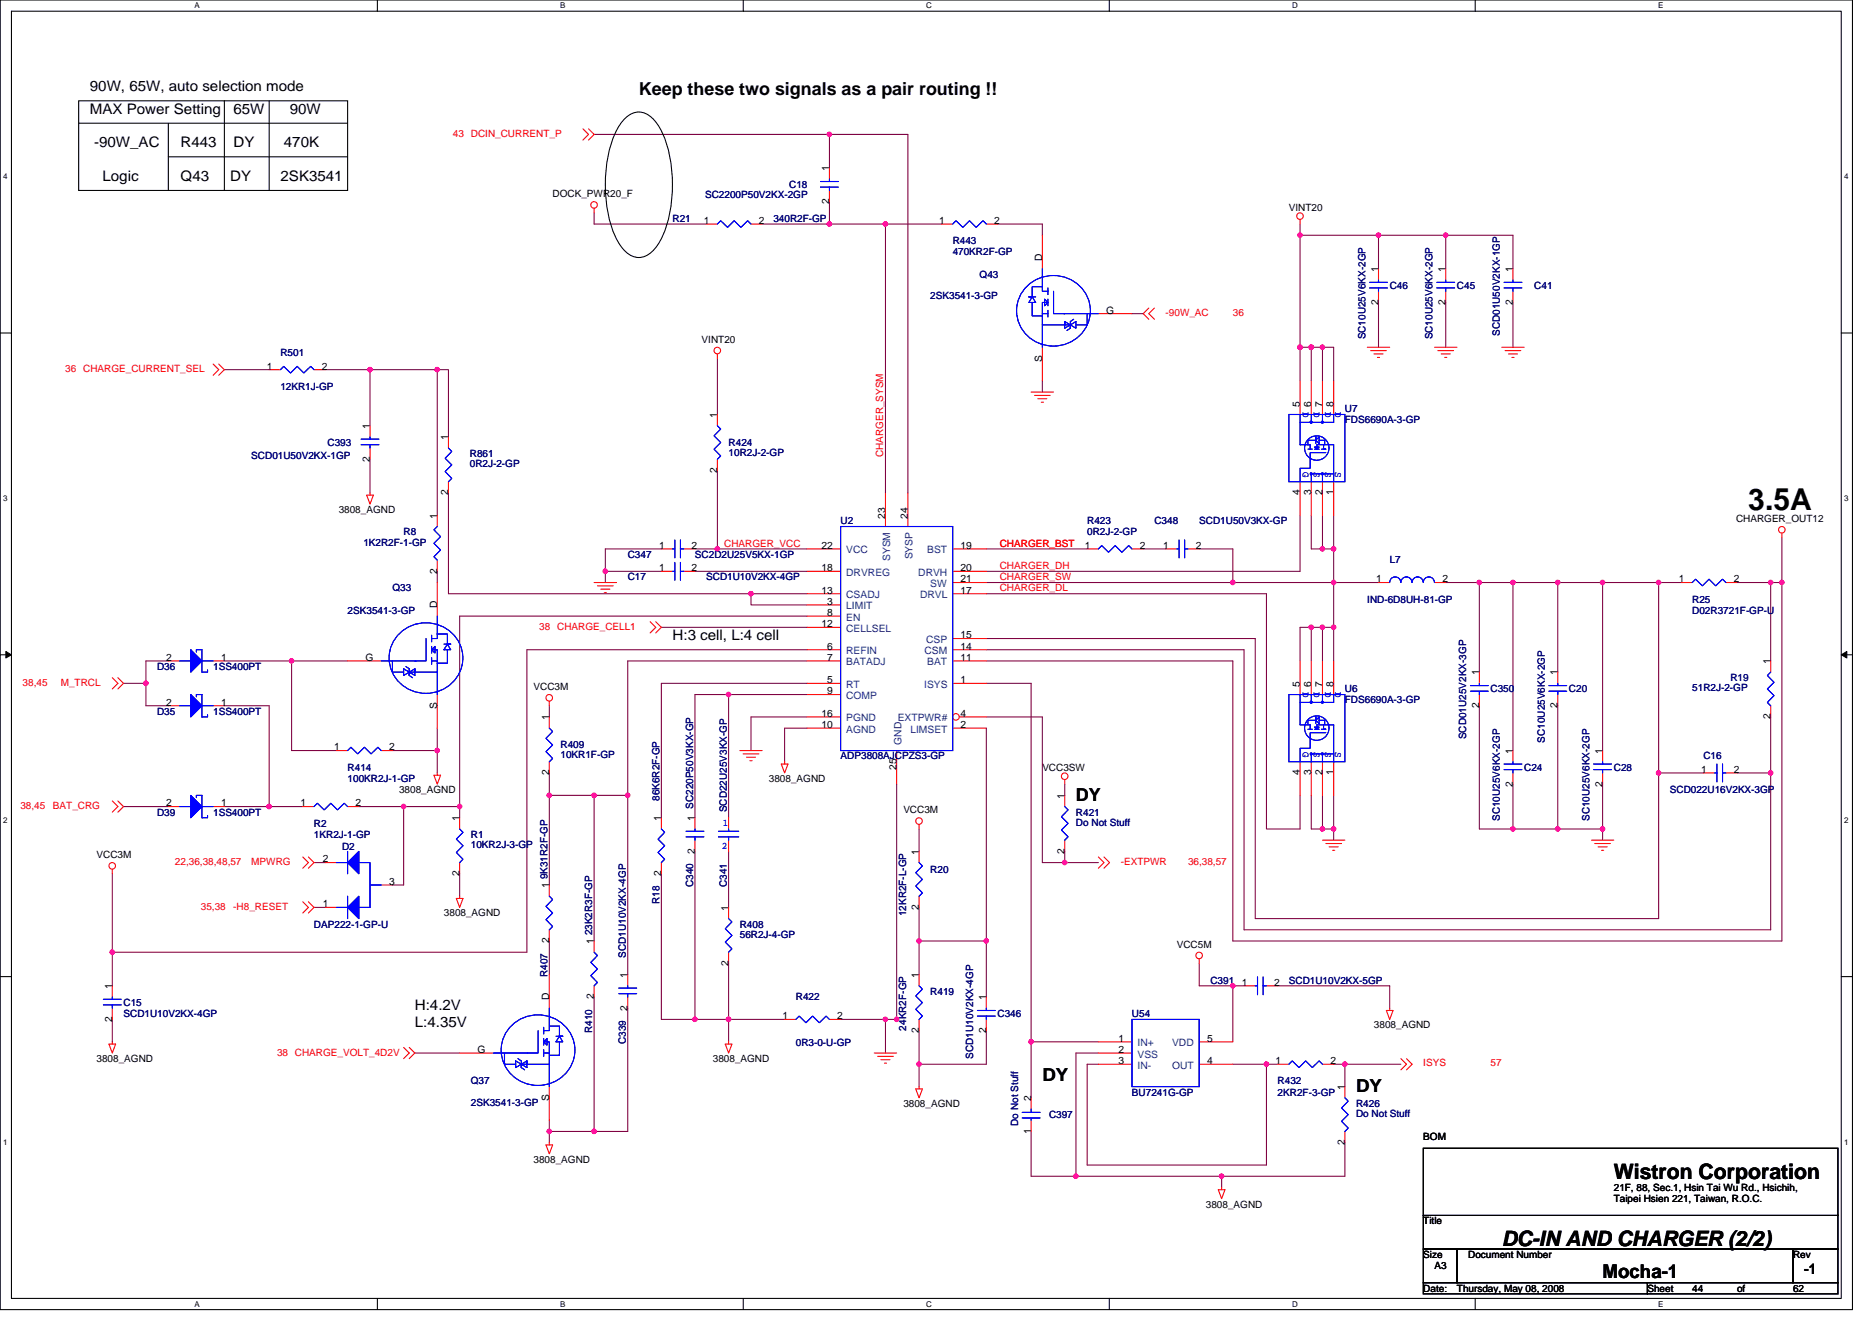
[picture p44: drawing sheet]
<svg xmlns="http://www.w3.org/2000/svg" width="297mm" height="210mm" viewBox="0 0 297 210" stroke-linecap="round" stroke-linejoin="round" font-family="sans-serif">
<defs><g id="words">
<text font-size="4.8" x="277.4" y="80.9">3.5A</text>
<g font-size="3.4">
<text x="256.1" y="187.1">Wistron Corporation</text>
<text x="238.3" y="197.8">DC-IN AND CHARGER (2/2)</text>
</g>
<text font-size="3" x="254.3" y="202.8">Mocha-1</text>
<g font-size="2.8">
<text x="101.4" y="15.1">Keep these two signals as a pair routing !!</text>
<text x="170.7" y="127.1">DY</text>
<text x="165.4" y="171.6">DY</text>
<text x="215.2" y="173.3">DY</text>
</g>
<g font-size="2.3">
<text x="14.3" y="14.5">90W, 65W, auto selection mode</text>
<text x="14.3" y="18.1">MAX Power Setting</text>
<text x="14.9" y="23.4">-90W_AC</text>
<text x="28.7" y="23.4">R443</text>
<text x="37" y="18.1">65W</text>
<text x="37" y="23.4">DY</text>
<text x="45" y="23.4">470K</text>
<text x="46" y="18.1">90W</text>
<text x="16.3" y="28.7">Logic</text>
<text x="28.7" y="28.7">Q43</text>
<text x="36.5" y="28.7">DY</text>
<text x="44.5" y="28.7">2SK3541</text>
<text x="106.7" y="101.6">H:3 cell, L:4 cell</text>
<text x="65.8" y="160.3">H:4.2V</text>
<text x="65.8" y="163">L:4.35V</text>
<text x="286.3" y="202.2">-1</text>
</g>
<g font-size="1.6" fill="#f00">
<text x="71.9" y="21.7">43 DCIN_CURRENT_P</text>
<text x="185" y="50.1">-90W_AC</text>
<text x="195.6" y="50.1">36</text>
<text x="10.3" y="59">36 CHARGE_CURRENT_SEL</text>
<text x="140.1" y="72.5" transform="rotate(-90 140.1 72.5)">CHARGER_SYSM</text>
<text x="114.9" y="86.8">CHARGER_VCC</text>
<text x="158.6" y="86.8">CHARGER_BST</text>
<text x="158.6" y="92.1">CHARGER_SW</text>
<text x="158.6" y="90.3">CHARGER_DH</text>
<text x="158.6" y="93.9">CHARGER_DL</text>
<text x="85.6" y="99.9">38 CHARGE_CELL1</text>
<text x="3.6" y="108.8">38,45</text>
<text x="9.6" y="108.8">M_TRCL</text>
<text x="3.2" y="128.4">38,45</text>
<text x="8.4" y="128.4">BAT_CRG</text>
<text x="27.8" y="137.3">22,36,38,48,57</text>
<text x="39.9" y="137.3">MPWRG</text>
<text x="177.8" y="137.3">-EXTPWR</text>
<text x="188.5" y="137.3">36,38,57</text>
<text x="31.9" y="144.4">35,38</text>
<text x="37" y="144.4">-H8_RESET</text>
<text x="44" y="167.7">38 CHARGE_VOLT_4D2V</text>
<text x="225.8" y="169.3">ISYS</text>
<text x="236.5" y="169.3">57</text>
</g>
<g font-size="1.6" fill="#000080">
<text x="125.2" y="29.9">C18</text>
<text x="106.7" y="35.2">R21</text>
<text x="111.9" y="31.5">SC2200P50V2KX-2GP</text>
<text x="122.7" y="35.2">340R2F-GP</text>
<text x="151.2" y="38.8">R443</text>
<text x="151.2" y="40.5">470KR2F-GP</text>
<text x="147.6" y="47.5">2SK3541-3-GP</text>
<text x="155.4" y="44.1">Q43</text>
<text x="220.5" y="45.9">C46</text>
<text x="231.2" y="45.9">C45</text>
<text x="243.5" y="45.9">C41</text>
<text x="216.7" y="53.9" transform="rotate(-90 216.7 53.9)">SC10U25V6KX-2GP</text>
<text x="227.3" y="53.9" transform="rotate(-90 227.3 53.9)">SC10U25V6KX-2GP</text>
<text x="238" y="53.3" transform="rotate(-90 238 53.3)">SCD01U50V2KX-1GP</text>
<text x="44.5" y="56.5">R501</text>
<text x="44.5" y="61.9">12KR1J-GP</text>
<text x="213.4" y="65.4">U7</text>
<text x="52" y="70.8">C393</text>
<text x="115.6" y="70.8">R424</text>
<text x="213.4" y="67.2">FDS6690A-3-GP</text>
<text x="39.9" y="72.9">SCD01U50V2KX-1GP</text>
<text x="74.5" y="72.5">R861</text>
<text x="74.5" y="74.1">0R2J-2-GP</text>
<text x="115.6" y="72.4">10R2J-2-GP</text>
<text x="133.4" y="83.2">U2</text>
<text x="172.5" y="83.2">R423</text>
<text x="183.2" y="83.2">C348</text>
<text x="190.3" y="83.2">SCD1U50V3KX-GP</text>
<text x="57.7" y="86.6">1K2R2F-1-GP</text>
<text x="64" y="85">R8</text>
<text x="99.6" y="88.5">C347</text>
<text x="110.3" y="88.5">SC2D2U25V5KX-1GP</text>
<text x="172.5" y="85">0R2J-2-GP</text>
<text x="220.5" y="89.4">L7</text>
<text x="62.3" y="93.9">Q33</text>
<text x="99.6" y="92.1">C17</text>
<text x="112.1" y="92.1">SCD1U10V2KX-4GP</text>
<text x="217" y="95.7">IND-6D8UH-81-GP</text>
<text x="268.5" y="95.7">R25</text>
<text x="55.2" y="97.4">2SK3541-3-GP</text>
<text x="268.5" y="97.4">D02R3721F-GP-U</text>
<text x="24.9" y="106.3">D36</text>
<text x="33.8" y="106.3">1SS400PT</text>
<text x="24.9" y="113.4">D35</text>
<text x="33.8" y="113.4">1SS400PT</text>
<text x="213.4" y="109.9">U6</text>
<text x="213.4" y="111.7">FDS6690A-3-GP</text>
<text x="236.5" y="109.9">C350</text>
<text x="249" y="109.9">C20</text>
<text x="268.5" y="109.7">51R2J-2-GP</text>
<text x="274.6" y="108.1">R19</text>
<text x="88.9" y="118.8">R409</text>
<text x="232.7" y="117.3" transform="rotate(-90 232.7 117.3)">SCD01U25V2KX-3GP</text>
<text x="245.1" y="117.9" transform="rotate(-90 245.1 117.9)">SC10U25V6KX-2GP</text>
<text x="55.2" y="122.3">R414</text>
<text x="55.2" y="124.1">100KR2J-1-GP</text>
<text x="88.9" y="120.4">10KR1F-GP</text>
<text x="133.4" y="120.5">ADP3808AJCPZS3-GP</text>
<text x="241.8" y="122.3">C24</text>
<text x="256.1" y="122.3">C28</text>
<text x="265" y="125.9">SCD022U16V2KX-3GP</text>
<text x="270.3" y="120.5">C16</text>
<text x="24.9" y="129.4">D39</text>
<text x="33.8" y="129.4">1SS400PT</text>
<text x="49.8" y="131.2">R2</text>
<text x="104.6" y="127.1" transform="rotate(-90 104.6 127.1)">86K6R2F-GP</text>
<text x="115.3" y="128.9" transform="rotate(-90 115.3 128.9)">SCD22U25V3KX-GP</text>
<text x="170.7" y="129.4">R421</text>
<text x="170.7" y="131">Do Not Stuff</text>
<text x="238" y="130.3" transform="rotate(-90 238 130.3)">SC10U25V6KX-2GP</text>
<text x="252.2" y="130.3" transform="rotate(-90 252.2 130.3)">SC10U25V6KX-2GP</text>
<text x="49.8" y="133">1KR2J-1-GP</text>
<text x="54.3" y="134.9">D2</text>
<text x="74.7" y="133">R1</text>
<text x="74.7" y="134.6">10KR2J-3-GP</text>
<text x="86.9" y="139.6" transform="rotate(-90 86.9 139.6)">9K31R2F-GP</text>
<text x="104.6" y="143.5" transform="rotate(-90 104.6 143.5)">R18</text>
<text x="110" y="140.8" transform="rotate(-90 110 140.8)">C340</text>
<text x="115.3" y="140.8" transform="rotate(-90 115.3 140.8)">C341</text>
<text x="147.6" y="138.5">R20</text>
<text x="49.8" y="147.2">DAP222-1-GP-U</text>
<text x="94" y="148.5" transform="rotate(-90 94 148.5)">23K2R3F-GP</text>
<text x="117.4" y="147.2">R408</text>
<text x="117.4" y="148.8">56R2J-4-GP</text>
<text x="143.8" y="145.4" transform="rotate(-90 143.8 145.4)">12KR2F-L-GP</text>
<text x="86.9" y="155" transform="rotate(-90 86.9 155)">R407</text>
<text x="99.3" y="152" transform="rotate(-90 99.3 152)">SCD1U10V2KX-4GP</text>
<text x="19.6" y="159.7">C15</text>
<text x="19.6" y="161.4">SCD1U10V2KX-4GP</text>
<text x="126.3" y="158.8">R422</text>
<text x="147.6" y="157.9">R419</text>
<text x="158.3" y="161.4">C346</text>
<text x="179.6" y="161.4">U54</text>
<text x="192.1" y="156.1">C391</text>
<text x="204.5" y="156.1">SCD1U10V2KX-5GP</text>
<text x="94" y="163.9" transform="rotate(-90 94 163.9)">R410</text>
<text x="99.3" y="165.7" transform="rotate(-90 99.3 165.7)">C339</text>
<text x="126.3" y="166.1">0R3-0-U-GP</text>
<text x="143.8" y="163.6" transform="rotate(-90 143.8 163.6)">24KR2F-GP</text>
<text x="74.7" y="172.1">Q37</text>
<text x="154.4" y="168" transform="rotate(-90 154.4 168)">SCD1U10V2KX-4GP</text>
<text x="179.6" y="173.9">BU7241G-GP</text>
<text x="202.7" y="172.1">R432</text>
<text x="202.7" y="173.9">2KR2F-3-GP</text>
<text x="74.7" y="175.5">2SK3541-3-GP</text>
<text x="161.5" y="178.7" transform="rotate(-90 161.5 178.7)">Do Not Stuff</text>
<text x="166.5" y="177.4">C397</text>
<text x="215.2" y="175.7">R426</text>
<text x="215.2" y="177.3">Do Not Stuff</text>
</g>
<g font-size="1.6">
<text x="131.6" y="27.2" transform="rotate(-90 131.6 27.2)">1</text>
<text x="87.7" y="31.3">DOCK_PWR20_F</text>
<text x="111.7" y="35.5">1</text>
<text x="120.4" y="35.5">2</text>
<text x="131.6" y="32.4" transform="rotate(-90 131.6 32.4)">2</text>
<text x="149" y="35.5">1</text>
<text x="157.8" y="35.5">2</text>
<text x="204.5" y="33.4">VINT20</text>
<text x="165.4" y="41.4" transform="rotate(-90 165.4 41.4)">D</text>
<text x="218.7" y="43.2" transform="rotate(-90 218.7 43.2)">1</text>
<text x="229.4" y="43.2" transform="rotate(-90 229.4 43.2)">1</text>
<text x="240" y="43.2" transform="rotate(-90 240 43.2)">1</text>
<text x="175.5" y="49.8">G</text>
<text x="218.7" y="48.4" transform="rotate(-90 218.7 48.4)">2</text>
<text x="229.4" y="48.4" transform="rotate(-90 229.4 48.4)">2</text>
<text x="240" y="48.4" transform="rotate(-90 240 48.4)">2</text>
<text x="42.4" y="58.7">1</text>
<text x="51.1" y="58.7">2</text>
<text x="111.3" y="54.4">VINT20</text>
<text x="165.4" y="57.4" transform="rotate(-90 165.4 57.4)">S</text>
<text x="206.3" y="64.5" transform="rotate(-90 206.3 64.5)">5</text>
<text x="208" y="64.5" transform="rotate(-90 208 64.5)">6</text>
<text x="209.8" y="64.5" transform="rotate(-90 209.8 64.5)">7</text>
<text x="211.6" y="64.5" transform="rotate(-90 211.6 64.5)">8</text>
<text x="58.7" y="68.1" transform="rotate(-90 58.7 68.1)">1</text>
<text x="71.1" y="69.9" transform="rotate(-90 71.1 69.9)">1</text>
<text x="113.8" y="66.3" transform="rotate(-90 113.8 66.3)">1</text>
<text x="58.7" y="73.3" transform="rotate(-90 58.7 73.3)">2</text>
<text x="113.8" y="75.1" transform="rotate(-90 113.8 75.1)">2</text>
<text x="53.7" y="81.4">3808_AGND</text>
<text x="69.4" y="82.3" transform="rotate(-90 69.4 82.3)">1</text>
<text x="71.1" y="78.6" transform="rotate(-90 71.1 78.6)">2</text>
<text x="140.5" y="82.3" transform="rotate(-90 140.5 82.3)">23</text>
<text x="144" y="82.3" transform="rotate(-90 144 82.3)">24</text>
<text x="206.3" y="78.6" transform="rotate(-90 206.3 78.6)">4</text>
<text x="208" y="78.6" transform="rotate(-90 208 78.6)">3</text>
<text x="209.8" y="78.6" transform="rotate(-90 209.8 78.6)">2</text>
<text x="211.6" y="78.6" transform="rotate(-90 211.6 78.6)">1</text>
<text x="275.5" y="82.8">CHARGER_OUT12</text>
<text x="104.6" y="87.1">1</text>
<text x="109.7" y="87.1">2</text>
<text x="130.4" y="87.1">22</text>
<text x="152.4" y="87.1">19</text>
<text x="172.1" y="87.1">1</text>
<text x="180.9" y="87.1">2</text>
<text x="184.6" y="87.1">1</text>
<text x="189.8" y="87.1">2</text>
<text x="69.4" y="91.1" transform="rotate(-90 69.4 91.1)">2</text>
<text x="104.6" y="90.7">1</text>
<text x="109.7" y="90.7">2</text>
<text x="130.4" y="94.2">13</text>
<text x="130.4" y="90.7">18</text>
<text x="131.3" y="96">3</text>
<text x="152.4" y="94.2">17</text>
<text x="152.4" y="92.4">21</text>
<text x="152.4" y="90.7">20</text>
<text x="218.4" y="92.4">1</text>
<text x="228.9" y="92.4">2</text>
<text x="266.4" y="92.4">1</text>
<text x="275.1" y="92.4">2</text>
<text x="69.4" y="96.5" transform="rotate(-90 69.4 96.5)">D</text>
<text x="130.4" y="99.5">12</text>
<text x="131.3" y="97.8">8</text>
<text x="152.4" y="101.3">15</text>
<text x="26.3" y="104.9">2</text>
<text x="35.1" y="104.9">1</text>
<text x="58" y="104.9">G</text>
<text x="131.3" y="103.1">6</text>
<text x="131.3" y="104.9">7</text>
<text x="152.4" y="103.1">14</text>
<text x="152.4" y="104.9">11</text>
<text x="234.7" y="107.2" transform="rotate(-90 234.7 107.2)">1</text>
<text x="247.2" y="107.2" transform="rotate(-90 247.2 107.2)">1</text>
<text x="280.9" y="105.4" transform="rotate(-90 280.9 105.4)">1</text>
<text x="26.3" y="112">2</text>
<text x="35.1" y="112">1</text>
<text x="69.4" y="112.6" transform="rotate(-90 69.4 112.6)">S</text>
<text x="84.7" y="109.5">VCC3M</text>
<text x="130.4" y="113.8">16</text>
<text x="131.3" y="108.4">5</text>
<text x="131.3" y="110.2">9</text>
<text x="152.4" y="108.4">1</text>
<text x="152.4" y="113.8">4</text>
<text x="206.3" y="109" transform="rotate(-90 206.3 109)">5</text>
<text x="208" y="109" transform="rotate(-90 208 109)">6</text>
<text x="209.8" y="109" transform="rotate(-90 209.8 109)">7</text>
<text x="211.6" y="109" transform="rotate(-90 211.6 109)">8</text>
<text x="234.7" y="112.4" transform="rotate(-90 234.7 112.4)">2</text>
<text x="247.2" y="112.4" transform="rotate(-90 247.2 112.4)">2</text>
<text x="53" y="119.1">1</text>
<text x="61.7" y="119.1">2</text>
<text x="87.1" y="114.3" transform="rotate(-90 87.1 114.3)">1</text>
<text x="130.4" y="115.5">10</text>
<text x="152.4" y="115.5">2</text>
<text x="240" y="119.7" transform="rotate(-90 240 119.7)">1</text>
<text x="254.3" y="119.7" transform="rotate(-90 254.3 119.7)">1</text>
<text x="280.9" y="114.2" transform="rotate(-90 280.9 114.2)">2</text>
<text x="63.3" y="125.9">3808_AGND</text>
<text x="87.1" y="123.1" transform="rotate(-90 87.1 123.1)">2</text>
<text x="122" y="124.1">3808_AGND</text>
<text x="142.3" y="122.2" transform="rotate(-90 142.3 122.2)">25</text>
<text x="165.4" y="122.3">VCC3SW</text>
<text x="206.3" y="123.1" transform="rotate(-90 206.3 123.1)">4</text>
<text x="208" y="123.1" transform="rotate(-90 208 123.1)">3</text>
<text x="209.8" y="123.1" transform="rotate(-90 209.8 123.1)">2</text>
<text x="211.6" y="123.1" transform="rotate(-90 211.6 123.1)">1</text>
<text x="240" y="124.8" transform="rotate(-90 240 124.8)">2</text>
<text x="254.3" y="124.8" transform="rotate(-90 254.3 124.8)">2</text>
<text x="269.9" y="122.7">1</text>
<text x="275.1" y="122.7">2</text>
<text x="26.3" y="128">2</text>
<text x="35.1" y="128">1</text>
<text x="47.7" y="128">1</text>
<text x="56.4" y="128">2</text>
<text x="72.9" y="130.3" transform="rotate(-90 72.9 130.3)">1</text>
<text x="104.9" y="130.3" transform="rotate(-90 104.9 130.3)">1</text>
<text x="110.3" y="130.3" transform="rotate(-90 110.3 130.3)">1 SC220P50V3KX-GP</text>
<text x="143.3" y="129.1">VCC3M</text>
<text x="168.9" y="126.8" transform="rotate(-90 168.9 126.8)">1</text>
<text x="15.3" y="136.2">VCC3M</text>
<text x="51.2" y="136.9">2</text>
<text x="110.3" y="135.5" transform="rotate(-90 110.3 135.5)">2</text>
<text x="145.8" y="135.7" transform="rotate(-90 145.8 135.7)">1</text>
<text x="168.9" y="135.5" transform="rotate(-90 168.9 135.5)">2</text>
<text x="51.2" y="144">1</text>
<text x="61.7" y="140.4">3</text>
<text x="72.9" y="139.1" transform="rotate(-90 72.9 139.1)">2</text>
<text x="87.1" y="141" transform="rotate(-90 87.1 141)">1</text>
<text x="104.9" y="139.1" transform="rotate(-90 104.9 139.1)">2</text>
<text x="70.4" y="145.4">3808_AGND</text>
<text x="87.1" y="149.7" transform="rotate(-90 87.1 149.7)">2</text>
<text x="94.3" y="149.9" transform="rotate(-90 94.3 149.9)">1</text>
<text x="115.6" y="144.5" transform="rotate(-90 115.6 144.5)">1</text>
<text x="145.8" y="144.4" transform="rotate(-90 145.8 144.4)">2</text>
<text x="99.6" y="155.2" transform="rotate(-90 99.6 155.2)">1</text>
<text x="115.6" y="153.3" transform="rotate(-90 115.6 153.3)">2</text>
<text x="145.8" y="155.2" transform="rotate(-90 145.8 155.2)">1</text>
<text x="186.7" y="150.4">VCC5M</text>
<text x="17.8" y="157" transform="rotate(-90 17.8 157)">1</text>
<text x="87.1" y="158.8" transform="rotate(-90 87.1 158.8)">D</text>
<text x="94.3" y="158.6" transform="rotate(-90 94.3 158.6)">2</text>
<text x="99.6" y="160.4" transform="rotate(-90 99.6 160.4)">2</text>
<text x="124.1" y="161.8">1</text>
<text x="132.9" y="161.8">2</text>
<text x="156.5" y="158.8" transform="rotate(-90 156.5 158.8)">1</text>
<text x="197" y="156.4">1</text>
<text x="202.2" y="156.4">2</text>
<text x="17.8" y="162.2" transform="rotate(-90 17.8 162.2)">2</text>
<text x="75.8" y="167.1">G</text>
<text x="145.8" y="164" transform="rotate(-90 145.8 164)">2</text>
<text x="156.5" y="164" transform="rotate(-90 156.5 164)">2</text>
<text x="177.5" y="165.3">1</text>
<text x="177.5" y="167.1">2</text>
<text x="191.5" y="165.3">5</text>
<text x="218" y="163.2">3808_AGND</text>
<text x="15.3" y="168.6">3808_AGND</text>
<text x="113.1" y="168.6">3808_AGND</text>
<text x="177.5" y="168.9">3</text>
<text x="191.5" y="168.9">4</text>
<text x="202.4" y="168.9">1</text>
<text x="211.1" y="168.9">2</text>
<text x="213.4" y="173" transform="rotate(-90 213.4 173)">1</text>
<text x="87.1" y="174.8" transform="rotate(-90 87.1 174.8)">S</text>
<text x="143.3" y="175.7">3808_AGND</text>
<text x="163.6" y="180" transform="rotate(-90 163.6 180)">1</text>
<text x="163.6" y="174.8" transform="rotate(-90 163.6 174.8)">2</text>
<text x="84.7" y="184.6">3808_AGND</text>
<text x="213.4" y="181.7" transform="rotate(-90 213.4 181.7)">2</text>
<text x="225.8" y="181">BOM</text>
<text x="191.3" y="191.7">3808_AGND</text>
<text x="256.1" y="189">21F, 88, Sec.1, Hsin Tai Wu Rd., Hsichih,</text>
<text x="256.1" y="190.8">Taipei Hsien 221, Taiwan, R.O.C.</text>
<text x="225.8" y="194.3">Title</text>
<text x="225.8" y="199.7">Size</text>
<text x="227.6" y="201.4">A3</text>
<text x="233" y="199.7">Document Number</text>
<text x="284.5" y="199.7">Rev</text>
<text x="225.8" y="205">Date:</text>
<text x="231.2" y="205">Thursday, May 08, 2008</text>
<text x="261.4" y="205">Sheet</text>
<text x="268.5" y="205">44</text>
<text x="275.6" y="205">of</text>
<text x="284.5" y="205">62</text>
</g>
<g font-size="1.6" fill="#00f">
<text x="206.7" y="65.4" transform="rotate(90 206.7 65.4)">D</text>
<text x="208.5" y="65.4" transform="rotate(90 208.5 65.4)">D</text>
<text x="210.3" y="65.4" transform="rotate(90 210.3 65.4)">D</text>
<text x="211.9" y="65.4" transform="rotate(90 211.9 65.4)">D</text>
<text x="206.7" y="74.8" transform="rotate(90 206.7 74.8)">G</text>
<text x="208.5" y="74.8" transform="rotate(90 208.5 74.8)">S</text>
<text x="210.3" y="74.8" transform="rotate(90 210.3 74.8)">S</text>
<text x="211.9" y="74.8" transform="rotate(90 211.9 74.8)">S</text>
<text x="206.7" y="109.9" transform="rotate(90 206.7 109.9)">D</text>
<text x="208.5" y="109.9" transform="rotate(90 208.5 109.9)">D</text>
<text x="210.3" y="109.9" transform="rotate(90 210.3 109.9)">D</text>
<text x="211.9" y="109.9" transform="rotate(90 211.9 109.9)">D</text>
<text x="206.7" y="119.3" transform="rotate(90 206.7 119.3)">G</text>
<text x="208.5" y="119.3" transform="rotate(90 208.5 119.3)">S</text>
<text x="210.3" y="119.3" transform="rotate(90 210.3 119.3)">S</text>
<text x="211.9" y="119.3" transform="rotate(90 211.9 119.3)">S</text>
<text x="114.7" y="131">1</text>
<text x="114.6" y="134.8">2</text>
</g>
<g font-size="1.6" fill="#004080">
<text x="134.3" y="87.8">VCC</text>
<text x="141.2" y="89" transform="rotate(-90 141.2 89)">SYSM</text>
<text x="144.8" y="88.8" transform="rotate(-90 144.8 88.8)">SYSP</text>
<text x="147.1" y="87.8">BST</text>
<text x="134.3" y="95">CSADJ</text>
<text x="134.3" y="91.4">DRVREG</text>
<text x="145.7" y="91.4">DRVH</text>
<text x="146" y="95">DRVL</text>
<text x="147.6" y="93.2">SW</text>
<text x="134.3" y="96.7">LIMIT</text>
<text x="134.3" y="98.5">EN</text>
<text x="134.3" y="100.3">CELLSEL</text>
<text x="134.3" y="103.8">REFIN</text>
<text x="134.3" y="105.6">BATADJ</text>
<text x="146.7" y="103.8">CSM</text>
<text x="147" y="102.1">CSP</text>
<text x="147.1" y="105.6">BAT</text>
<text x="134.3" y="109.2">RT</text>
<text x="134.3" y="111">COMP</text>
<text x="146.6" y="109.2">ISYS</text>
<text x="134.3" y="116.3">AGND</text>
<text x="134.3" y="114.5">PGND</text>
<text x="142.4" y="114.5">EXTPWR#</text>
<text x="143" y="118.2" transform="rotate(-90 143 118.2)">GND</text>
<text x="144.5" y="116.3">LIMSET</text>
<text x="180.5" y="166.1">IN+</text>
<text x="180.5" y="167.9">VSS</text>
<text x="186" y="166.1">VDD</text>
<text x="180.5" y="169.6">IN-</text>
<text x="186" y="169.6">OUT</text>
</g>
<g font-size="1.3">
<text x="30.8" y="1.3">A</text>
<text x="88.9" y="1.3">B</text>
<text x="147" y="1.3">C</text>
<text x="205" y="1.3">D</text>
<text x="263.1" y="1.3">E</text>
<text x=".5" y="28.4">4</text>
<text x="292.6" y="28.4">4</text>
<text x=".5" y="79.5">3</text>
<text x="292.6" y="79.5">3</text>
<text x=".5" y="130.6">2</text>
<text x="292.6" y="130.6">2</text>
<text x=".5" y="181.7">1</text>
<text x="292.6" y="181.7">1</text>
<text x="30.8" y="207.4">A</text>
<text x="88.9" y="207.4">B</text>
<text x="147" y="207.4">C</text>
<text x="205" y="207.4">D</text>
<text x="263.1" y="207.4">E</text>
</g>
</g></defs>
<path d="M0 0h293.9v207.9h-293.9zM1.8 1.8h290.4v204.3h-290.4z" fill="none" stroke="#000" stroke-width=".17"/>
<g fill="#fff">
<path d="M30.8 .2h.9v1.4h-.9z"/>
<path d="M30.8 206.3h.9v1.4h-.9z"/>
</g>
<path d="M59.9 0v1.8M59.9 206.1v1.8" fill="none" stroke="#000" stroke-width=".17"/>
<g fill="#fff">
<path d="M88.9 .2h.8v1.4h-.8z"/>
<path d="M88.9 206.3h.8v1.4h-.8z"/>
</g>
<path d="M117.9 0v1.8M117.9 206.1v1.8" fill="none" stroke="#000" stroke-width=".17"/>
<g fill="#fff">
<path d="M147 .2h.9v1.4h-.9z"/>
<path d="M147 206.3h.9v1.4h-.9z"/>
</g>
<path d="M176 0v1.8M176 206.1v1.8" fill="none" stroke="#000" stroke-width=".17"/>
<g fill="#fff">
<path d="M205 .2h.9v1.4h-.9z"/>
<path d="M205 206.3h.9v1.4h-.9z"/>
</g>
<path d="M234.1 0v1.8M234.1 206.1v1.8" fill="none" stroke="#000" stroke-width=".17"/>
<g fill="#fff">
<path d="M263.1 .2h.8v1.4h-.8z"/>
<path d="M263.1 206.3h.8v1.4h-.8z"/>
<path d="M.5 27.3h.7v1.4h-.7z"/>
<path d="M292.6 27.3h.7v1.4h-.7z"/>
<path d="M.5 78.4h.7v1.4h-.7z"/>
<path d="M292.6 78.4h.7v1.4h-.7z"/>
</g>
<path d="M0 52.9h1.8M292.2 52.9h1.7" fill="none" stroke="#000" stroke-width=".17"/>
<g fill="#fff">
<path d="M.5 129.5h.7v1.4h-.7z"/>
<path d="M292.6 129.5h.7v1.4h-.7z"/>
</g>
<path d="M0 103.9h1.8M292.2 103.9h1.7" fill="none" stroke="#000" stroke-width=".17"/>
<path d="M.9 103.4l.9 .5-.9 .5zM292.2 103.9l.8-.5v1z" fill="#000" stroke="#000" stroke-width=".16"/>
<g fill="#fff">
<path d="M.5 180.5h.7v1.4h-.7z"/>
<path d="M292.6 180.5h.7v1.4h-.7z"/>
</g>
<g fill="none" stroke="#000" stroke-width=".17">
<path d="M12.5 16h42.7v14.2h-42.7zM12.5 19.6h42.7M26.7 19.6v10.6M35.6 16v14.2M42.7 16v14.2M99.3 18.7a2.82 2.82 0 0 1 4.1 0 11.5 11.5 0 0 1 2.9 6.1 22.5 22.5 0 0 1-1.2 12.7 5.9 5.9 0 0 1-3 3.3 3.1 3.1 0 0 1-3.4-1.5 17.1 17.1 0 0 1-2.6-10 17 17 0 0 1 2.6-9.9zM26.7 24.9h28.5M0 155h1.8M292.2 155h1.7M225.8 198.2h5.4v5.4h-5.4zM225.8 182.2h65.8v10.7h-65.8zM225.8 192.9h65.8v5.3h-65.8z"/>
<path d="M231.2 198.2h53.3v5.4h-53.3zM284.5 198.2h7.1v5.4h-7.1zM225.8 203.6h35.6v1.8h-35.6zM261.4 203.6h30.2v1.8h-30.2z"/>
</g>
<g fill="none" stroke="#800040" stroke-width=".17">
<path d="M94.3 33.8v1.8h17.8M94.3 21.3h37.3M120.9 35.6h10.7M131.6 35.6h8.9M131.6 21.3h12.5v56.9M131.6 21.3v5.4M131.6 32v3.6M140.5 35.6v42.6M140.5 35.6h8.9M158.3 35.6h7.1v1.7M206.3 37.3v17.8M206.3 35.6v1.7"/>
<path d="M206.3 37.3h12.4M218.7 37.3h10.7M218.7 37.3v5.4M229.4 37.3h10.7v5.4M229.4 37.3v5.4M35.6 58.7h7.1M51.6 58.7h7.1M58.7 58.7v8.9M58.7 58.7h10.7M69.4 58.7h1.8v10.6M69.4 58.7v23.1M113.8 56.9v8.9"/>
<path d="M179.6 49.8h1.8M206.3 55.1v5.4M206.3 55.1h1.8M208.1 55.1v5.4M208.1 55.1h1.7M209.8 55.1h1.8v5.4M209.8 55.1v5.4M218.7 48v7.1M229.4 48v7.1M240.1 48v7.1M58.7 72.9v5.3M71.2 78.2v16h48v1.8h8.9"/>
<path d="M113.8 74.7v12.4M165.4 60.5v1.7M69.4 90.7v1.8M96.1 90.7h8.8M96.1 90.7v1.8M104.9 99.6h23.2M104.9 87.1h-8.8v3.6M110.3 87.1h3.5M110.3 90.7h17.8M113.8 87.1h14.3M119.2 94.2h8.9M128.1 97.8h-55.2v30.2"/>
<path d="M156.5 94.2h44.5v37.4h5.3v-5.4M156.5 92.5h39.1M156.5 87.1h16M181.4 87.1h3.6M190.3 87.1h5.3v5.4M195.6 92.5h16M206.3 81.8v8.9h-49.8M208.1 99.6h1.7M208.1 99.6h-1.8v5.3M208.1 99.6v5.3M208.1 81.8v5.3h1.7M209.8 99.6h1.8"/>
<path d="M209.8 99.6v5.3M209.8 81.8v5.3h1.8M211.6 87.1v5.4M211.6 99.6v5.3M211.6 81.8v5.3M211.6 92.5v7.1M211.6 92.5h7.1M229.4 92.5h5.3M234.7 92.5h5.4M234.7 92.5v14.2M240.1 92.5h7.1M240.1 92.5v26.6"/>
<path d="M247.2 92.5h7.1M247.2 92.5v14.2M254.3 92.5h8.9M254.3 92.5v26.6M263.2 92.5h3.5M263.2 92.5v30.2h7.1M275.6 92.5h5.4M281 92.5h1.7M281 92.5v12.4M282.7 92.5v56.9h-87.1v-44.5h-39.1M282.7 85.3v7.2M19.6 108.5h3.6"/>
<path d="M23.2 108.5v3.5h3.5M26.7 104.9h-3.5v3.6M35.6 112h7.1v16M35.6 104.9h10.7M46.3 104.9v14.2h7.1M46.3 104.9h8.9M62.3 119.1h7.1M69.4 119.1v3.6M69.4 115.6v3.5M87.2 112v1.8M115.6 110.2h-5.3v19.6M115.6 110.2h12.5"/>
<path d="M115.6 110.2v19.6M128.1 115.6h-3.6v5.3M128.1 108.5h-23.2v21.3M128.1 103.1h-44.5v48h-65.8M128.1 104.9h-28.5v21.3M128.1 113.8h-8.9v5.3M156.5 108.5h7.1v56.9M156.5 113.8h8.9v23.1h3.5M156.5 101.3h42.7v44.5h64v-23.1M156.5 115.6v33.8M156.5 103.1h40.9v44.5h83.6v-24.9M234.7 112v19.6h5.4"/>
<path d="M247.2 112v19.6M281 113.8v8.9M17.8 138.7v12.4M19.6 128h7.1M35.6 128h7.1M42.7 128h5.3M49.8 136.9h1.8M56.9 128h7.1M64 128h8.9M64 128v12.5h-1.7M72.9 128v1.8M72.9 138.7v3.5"/>
<path d="M87.2 126.2h7.1M87.2 126.2v14.3M87.2 122.7v3.5M94.3 126.2h5.3M94.3 126.2v23.2M99.6 126.2v28.5M104.9 138.7v23.1h5.4M110.3 135.1v26.7M115.6 135.1v8.9M142.3 124.5v37.3h-1.8M145.8 131.6v3.5M168.9 136.9h5.4"/>
<path d="M168.9 124.5v1.7M168.9 135.1v1.8M208.1 126.2v5.4h1.7M209.8 126.2v5.4h1.8M211.6 131.6v1.7M211.6 126.2v5.4M240.1 124.5v7.1M240.1 131.6h7.1M247.2 131.6h7.1M254.3 124.5v7.1M254.3 131.6v1.7M275.6 122.7h5.4"/>
<path d="M17.8 151.1v5.4M49.8 144h1.8M87.2 149.4v5.3M94.3 158.2v21.4M115.6 152.9v8.9M145.8 149.4h10.7M145.8 144v5.4M145.8 149.4v5.3M156.5 149.4v8.8M190.3 152.9v3.6h5.3M195.6 156.5v8.9M195.6 156.5h1.8"/>
<path d="M202.7 156.5h17.8v3.5M17.8 161.8v3.6M65.8 167.1h7.1M87.2 177.8v1.8M87.2 179.6v1.8M87.2 179.6h7.1M99.6 160v19.6h-5.3M110.3 161.8h5.3M115.6 161.8h8.9M115.6 161.8v3.6M133.4 161.8h7.1M140.5 161.8v5.3"/>
<path d="M145.8 168.9v3.6M145.8 163.6v5.3M156.5 163.6v5.3h-10.7M163.6 179.6v7.1h7.1M163.6 165.4v8.8M163.6 165.4h10.7M174.3 167.1h-3.6v19.6M174.3 168.9h-1.8v16h28.5v-16M195.6 168.9h5.4M201 168.9h1.7M211.6 168.9h1.8M213.4 168.9h8.9"/>
<path d="M213.4 168.9v3.6M170.7 186.7h23.1M193.8 186.7v1.8M213.4 181.4v5.3h-19.6"/>
</g>
<g fill="#f0f" stroke="#f0f" stroke-width=".17">
<circle cx="263.2" cy="122.7" r=".35"/>
<circle cx="42.7" cy="128" r=".35"/>
<circle cx="46.3" cy="104.9" r=".35"/>
<circle cx="64" cy="128" r=".35"/>
<circle cx="211.6" cy="92.4" r=".35"/>
<circle cx="229.4" cy="37.3" r=".35"/>
<circle cx="218.7" cy="37.3" r=".35"/>
<circle cx="195.6" cy="92.4" r=".35"/>
<circle cx="23.1" cy="108.4" r=".35"/>
<circle cx="69.4" cy="58.7" r=".35"/>
<circle cx="72.9" cy="128" r=".35"/>
<circle cx="131.6" cy="21.3" r=".35"/>
<circle cx="69.4" cy="119.1" r=".35"/>
<circle cx="211.6" cy="87.1" r=".35"/>
<circle cx="209.8" cy="87.1" r=".35"/>
<circle cx="206.3" cy="55.1" r=".35"/>
<circle cx="208.1" cy="55.1" r=".35"/>
<circle cx="206.3" cy="37.3" r=".35"/>
<circle cx="209.8" cy="55.1" r=".35"/>
<circle cx="211.6" cy="99.6" r=".35"/>
<circle cx="208.1" cy="99.6" r=".35"/>
<circle cx="209.8" cy="99.6" r=".35"/>
<circle cx="211.6" cy="131.6" r=".35"/>
<circle cx="209.8" cy="131.6" r=".35"/>
<circle cx="263.2" cy="92.4" r=".35"/>
<circle cx="168.9" cy="136.9" r=".35"/>
<circle cx="115.6" cy="161.8" r=".35"/>
<circle cx="110.3" cy="161.8" r=".35"/>
<circle cx="156.5" cy="149.3" r=".35"/>
<circle cx="145.8" cy="149.3" r=".35"/>
<circle cx="145.8" cy="168.9" r=".35"/>
<circle cx="17.8" cy="151.1" r=".35"/>
<circle cx="140.5" cy="161.8" r=".35"/>
<circle cx="87.1" cy="179.6" r=".35"/>
<circle cx="99.6" cy="126.2" r=".35"/>
<circle cx="94.3" cy="126.2" r=".35"/>
<circle cx="87.1" cy="126.2" r=".35"/>
<circle cx="94.3" cy="179.6" r=".35"/>
<circle cx="96" cy="90.7" r=".35"/>
<circle cx="131.6" cy="35.5" r=".35"/>
<circle cx="115.6" cy="110.2" r=".35"/>
<circle cx="281" cy="122.7" r=".35"/>
<circle cx="281" cy="92.4" r=".35"/>
<circle cx="282.7" cy="92.4" r=".35"/>
<circle cx="247.2" cy="131.6" r=".35"/>
<circle cx="240.1" cy="131.6" r=".35"/>
<circle cx="254.3" cy="92.4" r=".35"/>
<circle cx="247.2" cy="92.4" r=".35"/>
<circle cx="240.1" cy="92.4" r=".35"/>
<circle cx="254.3" cy="131.6" r=".35"/>
<circle cx="234.7" cy="92.4" r=".35"/>
<circle cx="142.3" cy="161.8" r=".35"/>
<circle cx="140.5" cy="35.5" r=".35"/>
<circle cx="119.2" cy="94.2" r=".35"/>
<circle cx="113.8" cy="87.1" r=".35"/>
<circle cx="58.7" cy="58.7" r=".35"/>
<circle cx="193.8" cy="186.7" r=".35"/>
<circle cx="170.7" cy="186.7" r=".35"/>
<circle cx="163.6" cy="165.3" r=".35"/>
<circle cx="213.4" cy="168.9" r=".35"/>
<circle cx="195.6" cy="156.5" r=".35"/>
<circle cx="200.9" cy="168.9" r=".35"/>
</g>
<g fill="none" stroke="#f00" stroke-width=".17">
<path d="M92.5 20.4l.9 .9-.9 .9M93.4 20.4l.9 .9-.9 .9M94.3 33.1v.7M112.1 35.6h1.7M119.2 35.6h1.7M131.6 26.7v1.7M131.6 30.2v1.8M149.4 35.6h1.8M156.5 35.6h1.8M165.4 37.3v5.4M206.3 34.8v.8M33.8 57.8l.9 .9-.9 .9"/>
<path d="M34.7 57.8l.9 .9-.9 .9M42.7 58.7h1.8M49.8 58.7h1.8M113.8 56.2v.7M165.4 55.1v5.4M174.3 49.8h5.3M182.3 48.9l-.9 .9 .9 .9M183.2 48.9l-.9 .9 .9 .9M217 55.1h3.5M217.5 55.6h2.5M218 56.2h1.5M218.6 56.7h.3"/>
<path d="M218.7 42.7v1.7M218.7 46.2v1.8M227.6 55.1h3.6M228.2 55.6h2.4M228.7 56.2h1.4M229.2 56.7h.4M229.4 42.7v1.7M229.4 46.2v1.8M238.3 55.1h3.5M238.8 55.6h2.5M239.3 56.2h1.5M239.9 56.7h.3"/>
<path d="M240.1 42.7v1.7M240.1 46.2v1.8M58.2 78.6h1l-.5 1.4zM58.7 78.2v.4M58.7 67.6v1.7M58.7 71.1v1.8M71.2 69.3v1.8M71.2 76.5v1.7M113.8 65.8v1.8M113.8 72.9v1.8M163.6 62.2h3.6M164.1 62.8h2.5"/>
<path d="M164.7 63.3h1.4M165.2 63.8h.4M206.3 60.5v5.3M206.3 76.5v5.3M208.1 60.5v5.3M208.1 76.5v5.3M209.8 60.5v5.3M209.8 76.5v5.3M211.6 60.5v5.3M211.6 76.5v5.3M69.4 81.8v1.8M69.4 88.9v1.8"/>
<path d="M69.4 92.5v5.3M94.3 92.5h3.5M94.8 93h2.5M95.3 93.5h1.5M95.9 94.1h.3M103.2 98.7l.9 .9-.9 .9M104.1 98.7l.8 .9-.8 .9M104.9 90.7h1.8M104.9 87.1h1.8M108.5 90.7h1.8M108.5 87.1h1.8M128.1 96h5.3"/>
<path d="M172.5 87.1h1.8M179.6 87.1h1.8M185 87.1h1.7M188.5 87.1h1.8M218.7 92.5h1.8M227.6 92.5h1.8M266.7 92.5h1.8M273.9 92.5h1.7M282.7 84.6v.7M17.8 107.6l.9 .9-.9 .8M18.7 107.6l.9 .9-.9 .8M26.7 112h1.8"/>
<path d="M26.7 104.9h1.8M33.8 112h1.8M33.8 104.9h1.8M55.2 104.9h5.3M69.4 110.2v5.4M87.2 111.3v.7M117.4 119.1h3.5M117.9 119.7h2.5M151.2 108.5h5.3M151.2 115.6h5.3M206.3 104.9v5.3M208.1 104.9v5.3"/>
<path d="M209.8 104.9v5.3M211.6 104.9v5.3M234.7 106.7v1.8M234.7 110.2v1.8M240.1 119.1v1.8M247.2 106.7v1.8M247.2 110.2v1.8M254.3 119.1v1.8M17.8 127.1l.9 .9-.9 .9M17.8 138v.7M18.7 127.1l.9 .9-.9 .9M26.7 128h1.8"/>
<path d="M33.8 128h1.8M48 136l.9 .9-.9 .9M48 128h1.8M48.9 136l.9 .9-.9 .9M51.6 136.9h1.8M55.2 128h1.7M68.9 123h1l-.5 1.5zM69.4 122.7v.3M72.9 129.8v1.8M72.9 136.9v1.8M104.9 129.8v1.8M104.9 136.9v1.8"/>
<path d="M110.3 129.8v1.8M110.3 133.3v1.8M115.6 129.8v1.8M115.6 133.3v1.8M118.4 120.2h1.5M119 120.7h.3M124 121.3h1l-.5 1.4zM124.5 120.9v.4M145.8 130.9v.7M145.8 135.1v1.8M168.9 123.7v.8M168.9 126.2v1.8"/>
<path d="M168.9 133.3v1.8M174.3 136l.9 .9-.9 .9M175.2 136l.9 .9-.9 .9M206.3 120.9v5.3M208.1 120.9v5.3M209.8 133.3h3.6M209.8 120.9v5.3M210.4 133.9h2.5M210.9 134.4h1.4M211.5 135h.3M211.6 120.9v5.3M240.1 122.7v1.8"/>
<path d="M252.5 133.3h3.6M253 133.9h2.5M253.6 134.4h1.4M254.1 135h.4M254.3 122.7v1.8M17.8 156.5v1.7M48 143.1l.9 .9-.9 .9M48.9 143.1l.9 .9-.9 .9M51.6 144h1.8M60.5 140.5h1.8M72.4 142.6h1.1l-.6 1.4zM72.9 142.2v.4"/>
<path d="M87.2 140.5v1.7M87.2 147.6v1.8M87.2 154.7v5.3M94.3 149.4v1.7M94.3 156.5v1.7M99.6 154.7v1.8M99.6 158.2v1.8M115.6 144v1.8M115.6 151.1v1.8M145.8 142.2v1.8M145.8 154.7v1.8M156.5 158.2v1.8"/>
<path d="M190.3 152.2v.7M197.4 156.5h1.8M201 156.5h1.7M17.3 165.7h1l-.5 1.4zM17.8 165.4v.3M17.8 160v1.8M64 166.2l.9 .9-.9 .9M64.9 166.2l.9 .9-.9 .9M72.9 167.1h5.4M87.2 172.5v5.3M115.1 165.7h1l-.5 1.4zM115.6 165.4v.3"/>
<path d="M124.5 161.8h1.8M131.6 161.8h1.8M138.7 167.1h3.6M139.3 167.7h2.4M139.8 168.2h1.4M140.3 168.7h.4M145.3 172.8h1.1l-.6 1.4zM145.8 172.5v.3M145.8 161.8v1.8M156.5 161.8v1.8M163.6 174.2v1.8M163.6 177.8v1.8"/>
<path d="M174.3 168.9h5.3M174.3 167.1h5.3M174.3 165.4h5.3M190.3 168.9h5.3M190.3 165.4h5.3M202.7 168.9h1.8M209.8 168.9h1.8M213.4 172.5v1.7M213.4 179.6v1.8M220 160.4h1l-.5 1.4zM220.5 160v.4M222.3 168l.9 .9-.9 .9"/>
<path d="M223.2 168l.9 .9-.9 .9M86.6 181.7h1.1l-.5 1.4zM87.2 181.4v.3M193.3 188.8h1.1l-.6 1.4zM193.8 188.5v.3"/>
<circle cx="94.3" cy="32.5" r=".52"/>
<circle cx="206.3" cy="34.3" r=".52"/>
<circle cx="113.8" cy="55.6" r=".52"/>
<circle cx="282.7" cy="84.1" r=".52"/>
<circle cx="87.1" cy="110.8" r=".52"/>
<circle cx="17.8" cy="137.4" r=".52"/>
<circle cx="145.8" cy="130.3" r=".52"/>
<circle cx="168.9" cy="123.2" r=".52"/>
<circle cx="190.3" cy="151.6" r=".52"/>
</g>
<g fill="none" stroke="#00f" stroke-width=".17">
<path d="M113.8 35.6l.6-.6 1 1.1 1.1-1.1 1.1 1.1 1-1.1 .6 .6M130.2 29.7h2.8M130.2 28.8h2.8M131.6 28.4v.4M131.6 29.7v.5M151.2 35.6l.5-.6 1.1 1.1 1-1.1 1.1 1.1 1.1-1.1 .5 .6M44.5 58.7l.5-.6 1.1 1.1 1.1-1.1 1 1.1 1.1-1.1 .5 .6M163 45.4a5.9 5.9 0 0 1 6.7-1.1 5.9 5.9 0 0 1 3.2 5.9 5.9 5.9 0 0 1-6.2 4.7 5.9 5.9 0 0 1-5.4-5.6 5.4 5.4 0 0 1 1.7-3.9zM163.8 47.1l.5 .9h-1zM163.8 48v2.1h1.6M165.4 42.7v3.5h.9M165.4 45.5h-1.6v1.6h-.5h1"/>
<path d="M165.4 51.6h3.5M165.8 47.5l.5 .5-.5 .5zM166.3 49.3v1M166.3 45.7v1.1M166.3 47.5v1M166.3 49.8h-.9v5.3M166.3 48h-.9v1.8M167.2 46.2v3.6h1.7M168.8 49.8h5.5M168.9 51l.9 .6-.9 .5v-1.1v.6M169.8 52.1l-.5 .4M169.8 51.6l.9-.6v1.1z"/>
<path d="M170.4 50.7l-.6 .3v1.1v-.5h-.9M172.5 49.8v1.8h-1.8M217.3 45.7h2.9M217.3 44.8h2.9M218.7 44.4v.4M218.7 45.7v.5M228 45.7h2.8M228 44.8h2.8M229.4 44.4v.4M229.4 45.7v.5M238.7 45.7h2.8M238.7 44.8h2.8"/>
<path d="M240.1 44.4v.4M240.1 45.7v.5M57.3 69.7h2.8M57.3 70.6h2.8M58.7 69.3v.4M58.7 70.6v.5M71.2 71.1l.5 .5-1.1 1.1 1.1 1.1-1.1 1 1.1 1.1-.5 .6M113.8 67.6l.6 .5-1.1 1.1 1.1 1-1.1 1.1 1.1 1.1-.6 .5M204.5 65.8h8.9v10.7h-8.9zM206.3 65.8v4.8h1.6v.7M207.5 71.3h.7M207.9 75.1h.3v.2h-.3z"/>
<path d="M207.9 66.9h.3v.2h-.3zM208.1 65.8v1.2M208.6 71.3h.7M208.8 70.4v-1.1v.6l.5-.6v1.1l-.5-.5h-1.3v.7M209 71.3l.3-.3h-.7l.4 .3v-.7h2.6v5.9M209.3 69.9h.9v.7M209.7 75.1h.2v.2h-.2zM209.7 66.9h.2v.2h-.2zM209.8 75.2v1.3M209.8 65.8v1.2M210 70.6v.7h.4h-.7M210.4 71.8h-2.5v2.5h-1.6v2.2"/>
<path d="M211.6 75.2h-3.5v1.3M211.6 65.8v1.2h-5.3M69.4 97.8v3.5h-.9M69.4 83.6l-.5 .5 1 1.1-1 1 1 1.1-1 1.1 .5 .5M106.7 90.7h.4M106.7 87.1h.4M107.1 89.3v2.8M107.1 85.7v2.8M108 90.7h.5M108 89.3v2.8M108 87.1h.5M108 85.7v2.8"/>
<path d="M174.3 87.1l.5-.5 1.1 1.1 1.1-1.1 1 1.1 1.1-1.1 .5 .5M186.7 87.1h.4M187.1 85.7v2.8M188 87.1h.5M188 85.7v2.8M222.3 92.4a.88 .88 0 0 0-.9-.8 .88 .88 0 0 0-.9 .8M227.6 92.4a.89 .89 0 0 0-.9-.8 .89 .89 0 0 0-.9 .8 .89 .89 0 0 0-.9-.8 .89 .89 0 0 0-.9 .8 .88 .88 0 0 0-.8-.8 .88 .88 0 0 0-.9 .8M268.5 92.5l.5-.6 1.1 1.1 1.1-1.1 1 1.1 1.1-1.1 .6 .6M28.5 112h1.8M28.5 104.9h1.8M31.2 110.6v-.4h.8v3.6h.9v-.4M31.2 103.5v-.4h.8v3.6h.9v-.4"/>
<path d="M32 112h1.8M32 104.9h1.8M60.5 104.9h5.5M62.3 104.9v1.8h1.7M63.4 100.5a5.9 5.9 0 0 1 6.7-1.1 5.9 5.9 0 0 1 3.3 5.9 5.9 5.9 0 0 1-6.2 4.7 5.9 5.9 0 0 1-5.5-5.6 5.4 5.4 0 0 1 1.7-3.9zM64 106.2l.9 .5-.9 .5zM64.4 105.8l.5 .4v1v-.5h.9M64.9 107.2l.6 .4M65.8 106.2l-.9 .5 .9 .5v-1v.5M65.8 106.7h3.6M67.6 101.3v3.6h-1.8M68.5 104.4v1"/>
<path d="M68.5 100.8v1.1M68.5 102.6v1.1M68.5 104.9h.9v5.3M68.5 103.1h.9v1.8M68.5 103.1l.5-.5v1.1zM69.4 100.6h1.6v1.6h.5h-1.1M71 103.1v2.2h-1.6M71 102.2l.5 .9h-1.1zM204.5 110.2h8.9v10.7h-8.9zM206.3 110.2v4.8h1.6v.7M207.5 115.7h.7M207.9 119.5h.3v.3h-.3z"/>
<path d="M207.9 111.3h.3v.3h-.3zM208.1 110.2v1.3M208.6 115.7h.7M208.8 114.9v-1.1v.5l.5-.5v1.1l-.5-.6h-1.3v.7M209 115.7l.3-.3h-.7l.4 .3v-.7h2.6v5.9M209.3 114.3h.9v.7M209.7 119.5h.2v.3h-.2zM209.7 111.3h.2v.3h-.2zM209.8 119.7v1.2M209.8 110.2v1.3M210 115v.7h.4h-.7M210.4 116.3h-2.5v2.5h-1.6v2.1"/>
<path d="M211.6 119.7h-3.5v1.2M211.6 110.2v1.3h-5.3M233.3 109.7h2.9M233.3 108.8h2.9M234.7 108.5v.3M234.7 109.7v.5M245.8 109.7h2.8M245.8 108.8h2.8M247.2 108.5v.3M247.2 109.7v.5M28.5 128h1.8M31.2 126.6v-.4h.8v3.6h.9v-.4"/>
<path d="M32 128h1.8M49.8 128l.6-.5 1 1 1.1-1 1 1 1.1-1 .6 .5M53.4 136.9h1.8M55.2 135.1v3.6M56.9 136.9h1.8v7.1h-1.8M72.9 131.6l.6 .5-1.1 1.1 1.1 1-1.1 1.1 1.1 1.1-.6 .5M104.9 131.6l.6 .5-1.1 1.1 1.1 1-1.1 1.1 1.1 1.1-.6 .5M108.9 131.9h2.8M108.9 132.8h2.8M110.3 131.6v.3M110.3 132.8v.5M114 132.8h3.2"/>
<path d="M114 131.9h3.2M115.6 131.6v.3M115.6 132.8v.5M145.8 136.9l.6 .5-1.1 1.1 1.1 1.1-1.1 1 1.1 1.1-.6 .5M168.9 128l.6 .5-1.1 1.1 1.1 1.1-1.1 1 1.1 1.1-.6 .6M238.7 122.2h2.8M238.7 121.3h2.8M240.1 120.9v.4M240.1 122.2v.5M252.9 122.2h2.8M252.9 121.3h2.8M254.3 120.9v.4"/>
<path d="M254.3 122.2v.5M16.4 159.5h2.8M16.4 158.6h2.8M17.8 158.2v.4M17.8 159.5v.5M53.4 144h1.8M55.2 142.2v3.6M58.7 140.5h1.8M87.2 142.2l.5 .6-1.1 1 1.1 1.1-1.1 1.1 1.1 1-.5 .6M94.3 151.1l.5 .6-1.1 1 1.1 1.1-1.1 1.1 1.1 1-.5 .6M98.2 156.8h2.8M98.2 157.7h2.8"/>
<path d="M99.6 156.5v.3M99.6 157.7v.5M115.6 145.8l.5 .5-1 1.1 1 1.1-1 1 1 1.1-.5 .5M145.8 156.5l.6 .5-1.1 1.1 1.1 1-1.1 1.1 1.1 1.1-.6 .5M199.2 156.5h.3M199.5 155v2.9M200.4 156.5h.6M200.4 155v2.9M78.3 167.1h5.5M80 167.1v1.8h1.8M81.2 162.7a5.9 5.9 0 0 1 6.7-1.1 5.9 5.9 0 0 1 3.2 6 5.9 5.9 0 0 1-6.2 4.7 5.9 5.9 0 0 1-5.4-5.6 5.4 5.4 0 0 1 1.7-4zM81.8 168.4l.9 .5-.9 .5z"/>
<path d="M82.2 168l.5 .4v1v-.5h.9M82.7 169.4l.5 .4M83.6 168.4l-.9 .5 .9 .5v-1v.5M83.6 168.9h3.6M85.4 163.6v3.5h-1.8M86.3 166.6v1.1M86.3 163v1.1M86.3 164.8v1.1M86.3 167.1h.9v5.4M86.3 165.4h.9v1.7M86.3 165.4l.5-.6v1.1zM87.2 160v3.6h-.9"/>
<path d="M87.2 162.9h1.6v1.6h.5h-1.1M88.8 165.4v2.1h-1.6M88.8 164.5l.5 .9h-1.1zM126.3 161.8l.5-.5 1.1 1 1-1 1.1 1 1.1-1 .5 .5M155.1 160.4h2.8M155.1 161.3h2.8M156.5 160v.4M156.5 161.3v.5M162.2 177.4h2.8M162.2 176.6h2.8M163.6 177.4v.4M163.6 176v.6"/>
<path d="M179.6 161.8h10.7v10.7h-10.7zM204.5 168.9l.5-.5 1.1 1 1.1-1 1 1 1.1-1 .5 .5M213.4 174.2l.5 .6-1 1.1 1 1-1 1.1 1 1-.5 .6"/>
<circle cx="208.9" cy="71.1" r="1.94"/>
<circle cx="208.9" cy="115.6" r="1.94"/>
</g>
<g fill="#00f" stroke="#00f" stroke-width=".17">
<path d="M30.3 110.2l1.7 1.8-1.7 1.8z" fill-rule="evenodd"/>
<path d="M30.3 110.2l1.7 1.8-1.7 1.8z" fill-rule="evenodd"/>
<path d="M55.2 136.9l1.7-1.8v3.6z" fill-rule="evenodd"/>
<path d="M55.2 144l1.7-1.8v3.6z" fill-rule="evenodd"/>
<path d="M55.2 136.9l1.7-1.8v3.6z" fill-rule="evenodd"/>
<path d="M55.2 144l1.7-1.8v3.6z" fill-rule="evenodd"/>
<path d="M30.3 103.1l1.7 1.8-1.7 1.8z" fill-rule="evenodd"/>
<path d="M30.3 103.1l1.7 1.8-1.7 1.8z" fill-rule="evenodd"/>
<path d="M30.3 126.2l1.7 1.8-1.7 1.8z" fill-rule="evenodd"/>
<path d="M30.3 126.2l1.7 1.8-1.7 1.8z" fill-rule="evenodd"/>
</g>
<circle cx="151.7" cy="113.8" r=".52" fill="#fff" stroke="#f00" stroke-width=".17"/>
<g fill="none" stroke="#f00" stroke-width=".17">
<path d="M140.5 78.2v5.4M144.1 78.2v5.4M128.1 97.8h5.3M128.1 99.6h5.3M128.1 94.2h5.3M128.1 90.7h5.3M128.1 87.1h5.3M151.2 94.2h5.3M151.2 90.7h5.3M151.2 87.1h5.3M151.2 92.5h5.3M53.4 119.1h1.8"/>
<path d="M60.5 119.1h1.8M87.2 113.8v1.8M128.1 113.8h5.3M128.1 108.5h5.3M128.1 103.1h5.3M128.1 104.9h5.3M128.1 110.2h5.3M128.1 115.6h5.3M142.3 119.1v5.4M151.2 103.1h5.3M151.2 104.9h5.3M151.2 101.3h5.3"/>
<path d="M152.2 113.8h4.3M281 104.9v1.8M281 112v1.8M87.2 120.9v1.8M270.3 122.7h1.8M273.9 122.7h1.7"/>
</g>
<path d="M133.4 83.6h17.8v35.5h-17.8zM55.2 119.1l.5-.5 1.1 1.1 1-1.1 1.1 1.1 1.1-1.1 .5 .5M87.2 115.6l.5 .5-1.1 1.1 1.1 1-1.1 1.1 1.1 1.1-.5 .5M281 106.7l-.6 .5 1.1 1.1-1.1 1 1.1 1.1-1.1 1.1 .6 .5M272.1 122.7h.3M272.4 121.3v2.8M273.3 122.7h.6M273.3 121.3v2.8" fill="none" stroke="#00f" stroke-width=".17"/>
<g fill="#f0f" stroke="#f0f" stroke-width=".17">
<circle cx="263.2" cy="122.7" r=".35"/>
<circle cx="42.7" cy="128" r=".35"/>
<circle cx="46.3" cy="104.9" r=".35"/>
<circle cx="64" cy="128" r=".35"/>
<circle cx="211.6" cy="92.4" r=".35"/>
<circle cx="229.4" cy="37.3" r=".35"/>
<circle cx="218.7" cy="37.3" r=".35"/>
<circle cx="195.6" cy="92.4" r=".35"/>
<circle cx="23.1" cy="108.4" r=".35"/>
<circle cx="69.4" cy="58.7" r=".35"/>
<circle cx="72.9" cy="128" r=".35"/>
<circle cx="131.6" cy="21.3" r=".35"/>
<circle cx="69.4" cy="119.1" r=".35"/>
<circle cx="211.6" cy="87.1" r=".35"/>
<circle cx="209.8" cy="87.1" r=".35"/>
<circle cx="206.3" cy="55.1" r=".35"/>
<circle cx="208.1" cy="55.1" r=".35"/>
<circle cx="206.3" cy="37.3" r=".35"/>
<circle cx="209.8" cy="55.1" r=".35"/>
<circle cx="211.6" cy="99.6" r=".35"/>
<circle cx="208.1" cy="99.6" r=".35"/>
<circle cx="209.8" cy="99.6" r=".35"/>
<circle cx="211.6" cy="131.6" r=".35"/>
<circle cx="209.8" cy="131.6" r=".35"/>
<circle cx="263.2" cy="92.4" r=".35"/>
<circle cx="168.9" cy="136.9" r=".35"/>
<circle cx="115.6" cy="161.8" r=".35"/>
<circle cx="110.3" cy="161.8" r=".35"/>
<circle cx="156.5" cy="149.3" r=".35"/>
<circle cx="145.8" cy="149.3" r=".35"/>
<circle cx="145.8" cy="168.9" r=".35"/>
<circle cx="17.8" cy="151.1" r=".35"/>
<circle cx="140.5" cy="161.8" r=".35"/>
<circle cx="87.1" cy="179.6" r=".35"/>
<circle cx="99.6" cy="126.2" r=".35"/>
<circle cx="94.3" cy="126.2" r=".35"/>
<circle cx="87.1" cy="126.2" r=".35"/>
<circle cx="94.3" cy="179.6" r=".35"/>
<circle cx="96" cy="90.7" r=".35"/>
<circle cx="131.6" cy="35.5" r=".35"/>
<circle cx="115.6" cy="110.2" r=".35"/>
<circle cx="281" cy="122.7" r=".35"/>
<circle cx="281" cy="92.4" r=".35"/>
<circle cx="282.7" cy="92.4" r=".35"/>
<circle cx="247.2" cy="131.6" r=".35"/>
<circle cx="240.1" cy="131.6" r=".35"/>
<circle cx="254.3" cy="92.4" r=".35"/>
<circle cx="247.2" cy="92.4" r=".35"/>
<circle cx="240.1" cy="92.4" r=".35"/>
<circle cx="254.3" cy="131.6" r=".35"/>
<circle cx="234.7" cy="92.4" r=".35"/>
<circle cx="142.3" cy="161.8" r=".35"/>
<circle cx="140.5" cy="35.5" r=".35"/>
<circle cx="119.2" cy="94.2" r=".35"/>
<circle cx="113.8" cy="87.1" r=".35"/>
<circle cx="58.7" cy="58.7" r=".35"/>
<circle cx="193.8" cy="186.7" r=".35"/>
<circle cx="170.7" cy="186.7" r=".35"/>
<circle cx="163.6" cy="165.3" r=".35"/>
<circle cx="213.4" cy="168.9" r=".35"/>
<circle cx="195.6" cy="156.5" r=".35"/>
<circle cx="200.9" cy="168.9" r=".35"/>
</g>
<use href="#words"/>
</svg>
